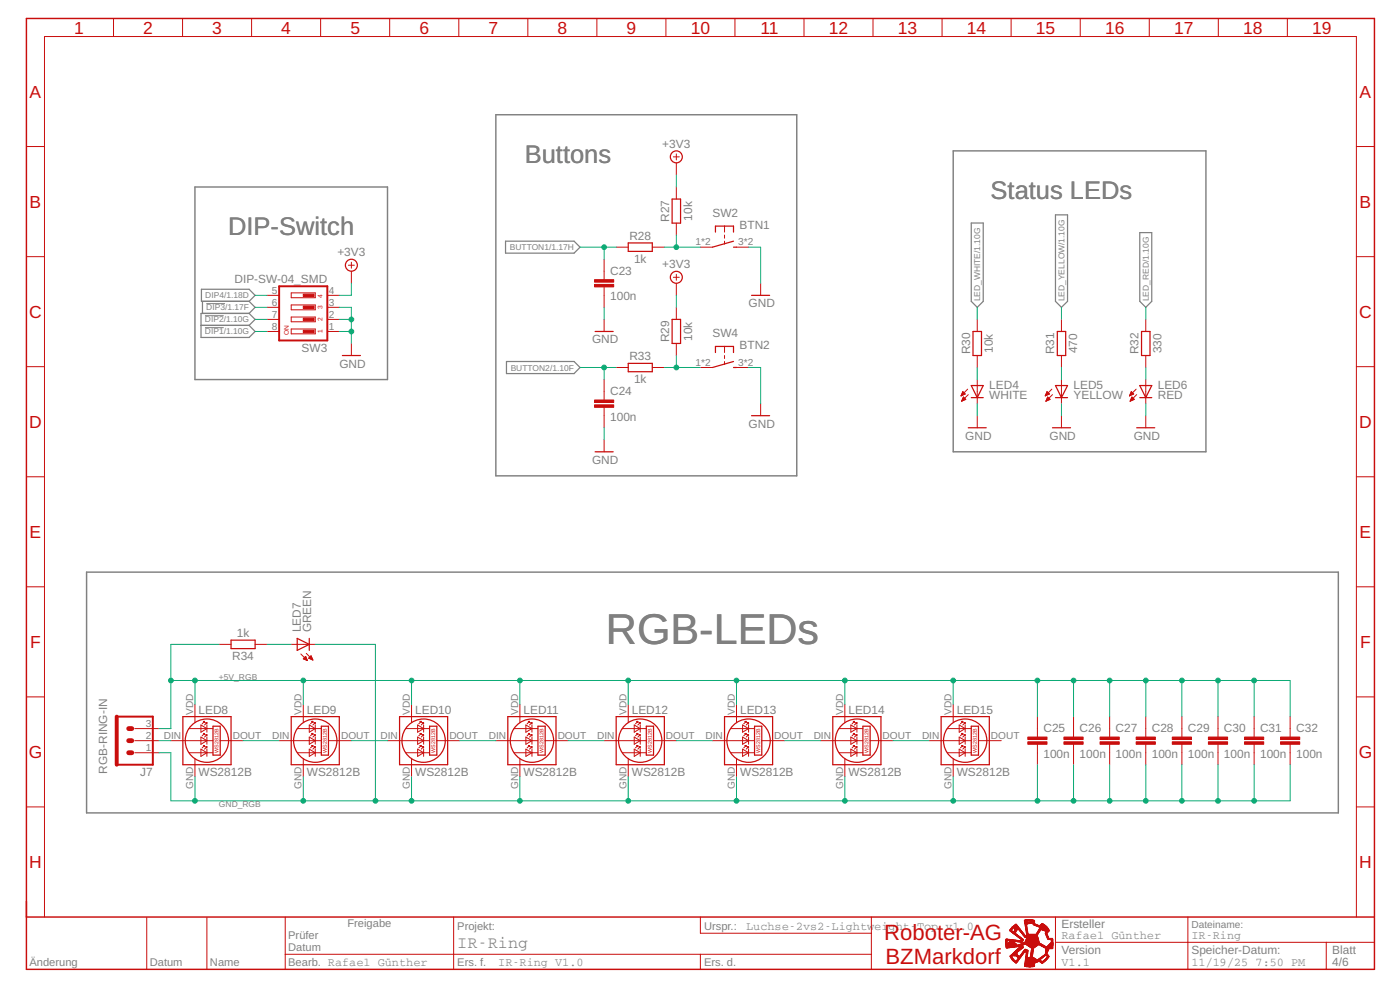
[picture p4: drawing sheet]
<svg xmlns="http://www.w3.org/2000/svg" width="287mm" height="203mm" viewBox="0 0 287 203" stroke-linecap="round" stroke-linejoin="round" font-family="sans-serif">
<defs><g id="words">
<text font-size="8.8" fill="#808080" x="124.3" y="132.2">RGB-LEDs</text>
<g font-size="5.2" fill="#808080">
<text x="107.6" y="33.4">Buttons</text>
<text x="203.2" y="40.8">Status LEDs</text>
<text x="46.8" y="48.2">DIP-Switch</text>
</g>
<g font-size="4.5" fill="#c90d0c">
<text x="181.4" y="192.9">Roboter-AG</text>
<text x="181.6" y="197.7">BZMarkdorf</text>
</g>
<g font-size="3.6" fill="#c90d0c">
<text x="15.2" y="6.9">1</text>
<text x="29.4" y="6.9">2</text>
<text x="43.5" y="6.9">3</text>
<text x="57.7" y="6.9">4</text>
<text x="71.9" y="6.9">5</text>
<text x="86" y="6.9">6</text>
<text x="100.2" y="6.9">7</text>
<text x="114.3" y="6.9">8</text>
<text x="128.5" y="6.9">9</text>
<text x="141.7" y="6.9">10</text>
<text x="156" y="6.9">11</text>
<text x="170" y="6.9">12</text>
<text x="184.2" y="6.9">13</text>
<text x="198.3" y="6.9">14</text>
<text x="212.5" y="6.9">15</text>
<text x="226.7" y="6.9">16</text>
<text x="240.8" y="6.9">17</text>
<text x="255" y="6.9">18</text>
<text x="269.1" y="6.9">19</text>
<text x="6.1" y="20.1">A</text>
<text x="278.9" y="20.1">A</text>
<text x="6.1" y="42.6">B</text>
<text x="278.9" y="42.6">B</text>
<text x="6" y="65.2">C</text>
<text x="278.8" y="65.2">C</text>
<text x="6" y="87.8">D</text>
<text x="278.8" y="87.8">D</text>
<text x="6.1" y="110.3">E</text>
<text x="278.9" y="110.3">E</text>
<text x="6.2" y="132.9">F</text>
<text x="279" y="132.9">F</text>
<text x="5.9" y="155.5">G</text>
<text x="278.7" y="155.5">G</text>
<text x="6" y="178.1">H</text>
<text x="278.8" y="178.1">H</text>
</g>
<text font-size="3.5" fill="#808080" x="93.8" y="194.4">IR-Ring</text>
<g font-size="2.4" fill="#808080">
<text x="135.9" y="30.3">+3V3</text>
<text x="137.2" y="45.5" transform="rotate(-90 137.2 45.5)">R27</text>
<text x="141.9" y="45.2" transform="rotate(-90 141.9 45.2)">10k</text>
<text x="146.1" y="44.5">SW2</text>
<text x="151.7" y="47">BTN1</text>
<text x="69.2" y="52.5">+3V3</text>
<text x="129.1" y="49.2">R28</text>
<text x="130.1" y="53.9">1k</text>
<text x="48.1" y="58">DIP-SW-04_SMD</text>
<text x="125.2" y="56.4">C23</text>
<text x="135.9" y="55">+3V3</text>
<text x="125.2" y="61.6">100n</text>
<text x="153.5" y="63">GND</text>
<text x="121.4" y="70.4">GND</text>
<text x="137.2" y="70.2" transform="rotate(-90 137.2 70.2)">R29</text>
<text x="141.9" y="69.9" transform="rotate(-90 141.9 69.9)">10k</text>
<text x="146.1" y="69.2">SW4</text>
<text x="151.7" y="71.7">BTN2</text>
<text x="61.9" y="72.2">SW3</text>
<text x="69.6" y="75.4">GND</text>
<text x="129.1" y="73.9">R33</text>
<text x="199" y="72.7" transform="rotate(-90 199 72.7)">R30</text>
<text x="203.7" y="72.4" transform="rotate(-90 203.7 72.4)">10k</text>
<text x="216.2" y="72.7" transform="rotate(-90 216.2 72.7)">R31</text>
<text x="220.9" y="72.5" transform="rotate(-90 220.9 72.5)">470</text>
<text x="233.5" y="72.7" transform="rotate(-90 233.5 72.7)">R32</text>
<text x="238.2" y="72.5" transform="rotate(-90 238.2 72.5)">330</text>
<text x="125.2" y="81.1">C24</text>
<text x="130.1" y="78.6">1k</text>
<text x="202.9" y="81.9">WHITE</text>
<text x="202.9" y="79.8">LED4</text>
<text x="220.2" y="79.8">LED5</text>
<text x="220.2" y="81.9">YELLOW</text>
<text x="237.5" y="79.8">LED6</text>
<text x="237.5" y="81.9">RED</text>
<text x="125.2" y="86.3">100n</text>
<text x="153.5" y="87.7">GND</text>
<text x="121.4" y="95.1">GND</text>
<text x="198" y="90.2">GND</text>
<text x="215.3" y="90.2">GND</text>
<text x="232.5" y="90.2">GND</text>
<text x="48.6" y="130.7">1k</text>
<text x="61.7" y="129.7" transform="rotate(-90 61.7 129.7)">LED7</text>
<text x="63.8" y="129.7" transform="rotate(-90 63.8 129.7)">GREEN</text>
<text x="47.6" y="135.4">R34</text>
<text x="40.7" y="146.5">LED8</text>
<text x="62.9" y="146.5">LED9</text>
<text x="85.2" y="146.5">LED10</text>
<text x="107.4" y="146.5">LED11</text>
<text x="129.6" y="146.5">LED12</text>
<text x="151.8" y="146.5">LED13</text>
<text x="174" y="146.5">LED14</text>
<text x="196.3" y="146.5">LED15</text>
<text x="214" y="150.2">C25</text>
<text x="214" y="155.4">100n</text>
<text x="221.4" y="155.4">100n</text>
<text x="221.4" y="150.2">C26</text>
<text x="228.8" y="150.2">C27</text>
<text x="228.8" y="155.4">100n</text>
<text x="236.2" y="150.2">C28</text>
<text x="236.2" y="155.4">100n</text>
<text x="243.7" y="150.2">C29</text>
<text x="243.7" y="155.4">100n</text>
<text x="251.1" y="150.2">C30</text>
<text x="251.1" y="155.4">100n</text>
<text x="258.5" y="155.4">100n</text>
<text x="258.5" y="150.2">C31</text>
<text x="265.9" y="155.4">100n</text>
<text x="265.9" y="150.2">C32</text>
<text x="22" y="158.7" transform="rotate(-90 22 158.7)">RGB-RING-IN</text>
<text x="28.8" y="159.2">J7</text>
<text x="40.7" y="159.1">WS2812B</text>
<text x="62.9" y="159.1">WS2812B</text>
<text x="85.2" y="159.1">WS2812B</text>
<text x="107.4" y="159.1">WS2812B</text>
<text x="129.6" y="159.1">WS2812B</text>
<text x="151.8" y="159.1">WS2812B</text>
<text x="174" y="159.1">WS2812B</text>
<text x="196.3" y="159.1">WS2812B</text>
<text x="153" y="190.8">Luchse-2vs2-Lightweight-Top v1.0</text>
<text x="217.7" y="190.3">Ersteller</text>
<text x="217.7" y="195.7">Version</text>
<text x="217.7" y="192.6">Rafael Günther</text>
<text x="244.4" y="192.6">IR-Ring</text>
<text x="244.4" y="195.7">Speicher-Datum:</text>
<text x="273.3" y="195.7">Blatt</text>
<text x="102.2" y="198.2">IR-Ring V1.0</text>
<text x="217.7" y="198.2">V1.1</text>
<text x="244.4" y="198.2">11/19/25 7:50 PM</text>
<text x="273.3" y="198.2">4/6</text>
</g>
<g font-size="2.3" fill="#808080">
<text x="71.3" y="190.2">Freigabe</text>
<text x="93.8" y="190.8">Projekt:</text>
<text x="144.4" y="190.8">Urspr.:</text>
<text x="59.1" y="195.1">Datum</text>
<text x="59.1" y="192.6">Prüfer</text>
<text x="6" y="198.2">Änderung</text>
<text x="30.7" y="198.2">Datum</text>
<text x="43.1" y="198.2">Name</text>
<text x="59.1" y="198.1">Bearb. Rafael Günther</text>
<text x="93.8" y="198.2">Ers. f.</text>
<text x="144.4" y="198.2">Ers. d.</text>
</g>
<g font-size="2.1" fill="#808080">
<text x="142.7" y="50.4">1*2</text>
<text x="151.4" y="50.4">3*2</text>
<text x="55.8" y="60.2">5</text>
<text x="55.8" y="62.7">6</text>
<text x="55.8" y="65.2">7</text>
<text x="67.5" y="65.2">2</text>
<text x="67.5" y="62.7">3</text>
<text x="67.5" y="60.2">4</text>
<text x="55.8" y="67.6">8</text>
<text x="67.5" y="67.6">1</text>
<text x="142.7" y="75">1*2</text>
<text x="151.4" y="75">3*2</text>
<text x="29.9" y="149.1">3</text>
<text x="39.6" y="146.6" transform="rotate(-90 39.6 146.6)">VDD</text>
<text x="61.9" y="146.6" transform="rotate(-90 61.9 146.6)">VDD</text>
<text x="84.1" y="146.6" transform="rotate(-90 84.1 146.6)">VDD</text>
<text x="106.3" y="146.6" transform="rotate(-90 106.3 146.6)">VDD</text>
<text x="128.5" y="146.6" transform="rotate(-90 128.5 146.6)">VDD</text>
<text x="150.7" y="146.6" transform="rotate(-90 150.7 146.6)">VDD</text>
<text x="172.9" y="146.6" transform="rotate(-90 172.9 146.6)">VDD</text>
<text x="195.2" y="146.6" transform="rotate(-90 195.2 146.6)">VDD</text>
<text x="29.9" y="154">1</text>
<text x="29.9" y="151.6">2</text>
<text x="33.6" y="151.6">DIN</text>
<text x="47.7" y="151.6">DOUT</text>
<text x="55.8" y="151.6">DIN</text>
<text x="70" y="151.6">DOUT</text>
<text x="78" y="151.6">DIN</text>
<text x="92.2" y="151.6">DOUT</text>
<text x="100.2" y="151.6">DIN</text>
<text x="114.4" y="151.6">DOUT</text>
<text x="122.5" y="151.6">DIN</text>
<text x="136.6" y="151.6">DOUT</text>
<text x="144.7" y="151.6">DIN</text>
<text x="158.8" y="151.6">DOUT</text>
<text x="166.9" y="151.6">DIN</text>
<text x="181" y="151.6">DOUT</text>
<text x="189.1" y="151.6">DIN</text>
<text x="203.3" y="151.6">DOUT</text>
<text x="39.6" y="161.8" transform="rotate(-90 39.6 161.8)">GND</text>
<text x="61.9" y="161.8" transform="rotate(-90 61.9 161.8)">GND</text>
<text x="84.1" y="161.8" transform="rotate(-90 84.1 161.8)">GND</text>
<text x="106.3" y="161.8" transform="rotate(-90 106.3 161.8)">GND</text>
<text x="128.5" y="161.8" transform="rotate(-90 128.5 161.8)">GND</text>
<text x="150.7" y="161.8" transform="rotate(-90 150.7 161.8)">GND</text>
<text x="172.9" y="161.8" transform="rotate(-90 172.9 161.8)">GND</text>
<text x="195.2" y="161.8" transform="rotate(-90 195.2 161.8)">GND</text>
<text x="244.4" y="190.3">Dateiname:</text>
</g>
<g font-size="1.7" fill="#808080">
<text x="104.6" y="51.3">BUTTON1/1.17H</text>
<text x="42.1" y="61.2">DIP4/1.18D</text>
<text x="42.3" y="63.7">DIP3/1.17F</text>
<text x="201.1" y="61.8" transform="rotate(-90 201.1 61.8)">LED_WHITE/1.10G</text>
<text x="218.3" y="61.8" transform="rotate(-90 218.3 61.8)">LED_YELLOW/1.10G</text>
<text x="235.6" y="61.8" transform="rotate(-90 235.6 61.8)">LED_RED/1.10G</text>
<text x="42" y="66.1">DIP2/1.10G</text>
<text x="42" y="68.6">DIP1/1.10G</text>
<text x="104.7" y="76">BUTTON2/1.10F</text>
<text x="44.9" y="139.6">+5V_RGB</text>
<text x="44.9" y="165.5">GND_RGB</text>
</g>
<g font-size="1.4" fill="#c90d0c">
<text x="66.1" y="65.9" transform="rotate(-90 66.1 65.9)">2</text>
<text x="66.1" y="63.4" transform="rotate(-90 66.1 63.4)">3</text>
<text x="66.1" y="61.1" transform="rotate(-90 66.1 61.1)">4</text>
<text x="59.2" y="68.7" transform="rotate(-90 59.2 68.7)">ON</text>
<text x="66.1" y="68.2" transform="rotate(-90 66.1 68.2)">1</text>
</g>
<g font-size="1.1" fill="#c90d0c">
<text x="44.8" y="154.4" transform="rotate(-90 44.8 154.4)">WS2812B</text>
<text x="67" y="154.4" transform="rotate(-90 67 154.4)">WS2812B</text>
<text x="89.2" y="154.4" transform="rotate(-90 89.2 154.4)">WS2812B</text>
<text x="111.5" y="154.4" transform="rotate(-90 111.5 154.4)">WS2812B</text>
<text x="133.7" y="154.4" transform="rotate(-90 133.7 154.4)">WS2812B</text>
<text x="155.9" y="154.4" transform="rotate(-90 155.9 154.4)">WS2812B</text>
<text x="178.1" y="154.4" transform="rotate(-90 178.1 154.4)">WS2812B</text>
<text x="200.3" y="154.4" transform="rotate(-90 200.3 154.4)">WS2812B</text>
</g>
</g></defs>
<path d="M40 38.4h39.5v39.5h-39.5zM101.7 23.5h61.7v74.1h-61.7zM195.5 30.9h51.9v61.8h-51.9zM17.8 117.3h256.7v49.4h-256.7z" fill="none" stroke="#808080" stroke-width=".3"/>
<path d="M41.3 59.3h9.8l1.2 1.3-1.2 1.2h-9.8zM103.7 49.5h14.1l1.2 1.2-1.2 1.2h-14.1zM199.2 45.7h2.5v16.1l-1.3 1.2-1.2-1.2zM216.5 44.1h2.5v17.7l-1.3 1.2-1.2-1.2zM233.8 47.7h2.4v14.1l-1.2 1.2-1.2-1.2zM41.2 66.7h9.9M41.5 61.8v2.5M51.1 61.8l1.2 1.2-1.2 1.3M51.1 64.3h-9.9v4.9h9.9l1.2-1.2-1.2-1.3M51.1 64.3l1.2 1.2-1.2 1.2M103.9 74.1h13.9l1.2 1.3-1.2 1.2h-13.9z" fill="none" stroke="#808080" stroke-width=".25"/>
<path d="M42 64.7h3.9M42 67.2h3.9M42.3 62.3h3.9" fill="none" stroke="#808080" stroke-width=".21"/>
<g fill="none" stroke="#c90d0c" stroke-width=".21">
<path d="M23.3 3.8v3.7M37.4 3.8v3.7M51.6 3.8v3.7M65.8 3.8v3.7M79.9 3.8v3.7M94.1 3.8v3.7M108.3 3.8v3.7M122.4 3.8v3.7M136.6 3.8v3.7M150.7 3.8v3.7M164.9 3.8v3.7M179.1 3.8v3.7"/>
<path d="M193.2 3.8v3.7M207.4 3.8v3.7M221.6 3.8v3.7M235.7 3.8v3.7M249.9 3.8v3.7M264.1 3.8v3.7M5.4 30.1h3.7M138.1 32.2h1.2M138.7 31.6v1.2M138.7 33.4v2.5M138.7 38.4v2.4M278.2 30.1h3.7"/>
<path d="M5.4 52.6h3.7M71.5 54.4h1.2M72.1 53.8v1.2M72.1 55.6v2.5M123.9 53.2v4.2M123.9 58.8v4.2M126.4 50.7h2.5M133.8 50.7h2.5M138.1 56.9h1.2M138.7 45.8v2.4M138.7 56.3v1.2M138.7 58.1v2.5"/>
<path d="M143.7 50.7h2.4M148.6 46.4v1.2M148.6 48.2v.7M148.6 49.5v.6M151.1 50.7h2.4M156 58.1v2.5M278.2 52.6h3.7M5.4 75.2h3.7M54.8 60.6h2.5M54.8 63h2.5M54.8 65.5h2.5M54.8 68h2.5"/>
<path d="M59.7 60.1h5v1h-5zM59.7 62.5h5v1h-5zM59.7 65h5v1h-5zM59.7 67.5h5v1h-5zM67.1 60.6h2.5M67.1 63h2.5M67.1 65.5h2.5M67.1 68h2.5M72.1 70.4v2.5M123.9 65.5v2.5M123.9 77.9v4.1M126.4 75.4h2.5"/>
<path d="M133.8 75.4h2.5M138.7 63v2.5M138.7 70.4v2.5M143.7 75.4h2.4M148.6 71.1v1.2M148.6 72.9v.6M148.6 74.1v.7M151.1 75.4h2.4M198.5 79.8l-1.4 1.4M200.4 65.5v2.5M200.4 72.9v2.5M200.4 77.9v4.9"/>
<path d="M215.8 79.8l-1.4 1.4M217.7 65.5v2.5M217.7 72.9v2.5M217.7 77.9v4.9M233 79.8l-1.3 1.4M235 65.5v2.5M235 72.9v2.5M235 77.9v4.9M278.2 75.2h3.7M5.4 97.8h3.7M123.9 83.5v4.2M123.9 90.2v2.5"/>
<path d="M156 82.8v2.5M197.1 81.2h.1M197.2 81h.2M197.2 80.9h.5M197.3 80.8h.7M197.3 82.2h.1M197.3 80.7h.6M197.3 82.1h.4M197.4 80.6h.3M197.4 82h.6M197.4 80.5h.2M197.4 81.9h.6"/>
<path d="M197.5 80.3h.1M197.5 81.7h.4M197.5 81.6h.3M197.6 81.5h.1M197.6 81.4l.5 .5-.9 .4zM198 80.8l-.5-.5-.4 .9M198 80.8l-.9 .4M198.6 80.9l-1.4 1.4M200.4 85.3v2.4M214.4 81.2h.1M214.5 81h.2M214.5 80.9h.5"/>
<path d="M214.5 80.8h.8M214.6 82.2h.1M214.6 80.7h.5M214.6 82.1h.4M214.7 80.6h.3M214.7 82h.6M214.7 80.5h.2M214.7 81.9h.6M214.8 80.3h.1M214.8 81.7h.4M214.8 81.6h.3M214.9 81.5h.1"/>
<path d="M214.9 81.4l.5 .5-.9 .4zM215.3 80.8l-.5-.5-.4 .9M215.3 80.8l-.9 .4M215.9 80.9l-1.4 1.4M217.7 85.3v2.4M231.7 81.2h.1M231.7 81h.3M231.8 80.9h.5M231.8 80.8h.7M231.8 82.2h.2M231.9 80.7h.5M231.9 82.1h.4"/>
<path d="M231.9 80.6h.4M231.9 82h.6M232 80.5h.2M232 81.9h.6M232 80.3h.1M232 81.7h.5M232.1 81.6h.3M232.1 81.5h.2M232.2 81.4l.5 .5-.9 .4zM232.5 80.8l-.4-.5-.4 .9M232.5 80.8l-.8 .4M233.2 80.9l-1.4 1.4"/>
<path d="M235 85.3v2.4M278.2 97.8h3.7M5.4 120.4h3.7M44.9 132.2h2.5M52.3 132.2h2.5M59.7 132.2h5M61.7 134.1l1.4 1.4M62.2 135.1l.5-.5 .4 .9zM62.3 135h.6M62.3 135.2h.6M62.4 134.9h.4M62.5 134.8h.3"/>
<path d="M62.5 135.3h.5M62.6 134.7h.1M62.8 134l1.4 1.4M62.8 135.4h.2M63.3 135l.5-.5 .4 .9zM63.4 134.9h.6M63.4 135h.6M63.5 134.8h.4M63.6 134.7h.3M63.7 135.2h.4M63.7 134.6h.1M63.9 135.3h.2"/>
<path d="M278.2 120.4h3.7M5.4 142.9h3.7M27.6 151.9h5M27.6 149.4h5M27.6 154.4h5M35.1 151.9h8.6M38.8 149.4h4.9M38.8 154.4h4.9M40 144.5v3.7M40 155.6v3.7M41.2 148.7l1.2 .7-1.2 .8zM41.2 151.2l1.2 .7-1.2 .8z"/>
<path d="M41.2 153.6l1.2 .8-1.2 .7zM41.7 150.4h.3v.3zM41.7 148h.3v.2zM41.7 152.9h.3v.2zM42 150.4l-.5 .5M42 148l-.5 .5M42 152.9l-.5 .5M42.2 148.2h.2v.3zM42.2 150.7h.2v.2zM42.2 153.1h.2v.3zM42.4 148.7v1.5M42.4 151.2v1.5"/>
<path d="M42.4 153.6v1.5M42.4 150.7l-.4 .5M42.4 148.2l-.4 .5M42.4 153.1l-.4 .5M45.2 151.9h4.6M57.3 151.9h8.6M61 149.4h4.9M61 154.4h4.9M62.2 144.5v3.7M62.2 155.6v3.7M63.4 148.7l1.3 .7-1.3 .8zM63.4 151.2l1.3 .7-1.3 .8z"/>
<path d="M63.4 153.6l1.3 .8-1.3 .7zM63.9 150.4h.3v.3zM63.9 148h.3v.2zM63.9 152.9h.3v.2zM64.2 150.4l-.5 .5M64.2 148l-.5 .5M64.2 152.9l-.5 .5M64.4 150.7h.3v.2zM64.4 148.2h.3v.3zM64.4 153.1h.3v.3zM64.7 148.7v1.5M64.7 151.2v1.5"/>
<path d="M64.7 153.6v1.5M64.7 150.7l-.5 .5M64.7 148.2l-.5 .5M64.7 153.1l-.5 .5M67.4 151.9h4.7M79.5 151.9h8.6M83.2 149.4h4.9M83.2 154.4h4.9M84.4 144.5v3.7M84.4 155.6v3.7M85.7 148.7l1.2 .7-1.2 .8zM85.7 151.2l1.2 .7-1.2 .8z"/>
<path d="M85.7 153.6l1.2 .8-1.2 .7zM86.1 150.4h.3v.3zM86.1 148h.3v.2zM86.1 152.9h.3v.2zM86.4 150.4l-.5 .5M86.4 148l-.5 .5M86.4 152.9l-.5 .5M86.6 150.7h.3v.2zM86.6 148.2h.3v.3zM86.6 153.1h.3v.3zM86.9 148.7v1.5M86.9 151.2v1.5"/>
<path d="M86.9 153.6v1.5M86.9 150.7l-.5 .5M86.9 148.2l-.5 .5M86.9 153.1l-.5 .5M89.6 151.9h4.7M101.7 151.9h8.6M105.4 149.4h4.9M105.4 154.4h4.9M106.6 144.5v3.7M106.6 155.6v3.7M107.9 148.7l1.2 .7-1.2 .8zM107.9 151.2l1.2 .7-1.2 .8z"/>
<path d="M107.9 153.6l1.2 .8-1.2 .7zM108.4 150.4h.2v.3zM108.4 148h.2v.2zM108.4 152.9h.2v.2zM108.6 150.4l-.5 .5M108.6 148l-.5 .5M108.6 152.9l-.5 .5M108.9 150.7h.2v.2zM108.9 148.2h.2v.3zM108.9 153.1h.2v.3zM109.1 148.7v1.5M109.1 151.2v1.5"/>
<path d="M109.1 153.6v1.5M109.1 150.7l-.5 .5M109.1 148.2l-.5 .5M109.1 153.1l-.5 .5M111.8 151.9h4.7M123.9 151.9h8.7M127.6 149.4h5M127.6 154.4h5M128.9 144.5v3.7M128.9 155.6v3.7M130.1 148.7l1.2 .7-1.2 .8zM130.1 151.2l1.2 .7-1.2 .8z"/>
<path d="M130.1 153.6l1.2 .8-1.2 .7zM130.6 150.4h.2v.3zM130.6 148h.2v.2zM130.6 152.9h.2v.2zM130.8 150.4l-.5 .5M130.8 148l-.5 .5M130.8 152.9l-.5 .5M131.1 150.7h.2v.2zM131.1 148.2h.2v.3zM131.1 153.1h.2v.3zM131.3 148.7v1.5M131.3 151.2v1.5"/>
<path d="M131.3 153.6v1.5M131.3 150.7l-.5 .5M131.3 148.2l-.5 .5M131.3 153.1l-.5 .5M134 151.9h4.7M146.1 151.9h8.7M149.8 149.4h5M149.8 154.4h5M151.1 144.5v3.7M151.1 155.6v3.7M152.3 148.7l1.2 .7-1.2 .8zM152.3 151.2l1.2 .7-1.2 .8z"/>
<path d="M152.3 153.6l1.2 .8-1.2 .7zM152.8 150.4h.3v.3zM152.8 148h.3v.2zM152.8 152.9h.3v.2zM153.1 150.4l-.6 .5M153.1 148l-.6 .5M153.1 152.9l-.6 .5M153.3 148.2h.2v.3zM153.3 150.7h.2v.2zM153.3 153.1h.2v.3zM153.5 148.7v1.5M153.5 151.2v1.5"/>
<path d="M153.5 153.6v1.5M153.5 150.7l-.4 .5M153.5 148.2l-.4 .5M153.5 153.1l-.4 .5M156.3 151.9h4.7M168.4 151.9h8.6M172.1 149.4h4.9M172.1 154.4h4.9M173.3 144.5v3.7M173.3 155.6v3.7M174.5 148.7l1.3 .7-1.3 .8zM174.5 151.2l1.3 .7-1.3 .8z"/>
<path d="M174.5 153.6l1.3 .8-1.3 .7zM175 150.4h.3v.3zM175 148h.3v.2zM175 152.9h.3v.2zM175.3 150.4l-.5 .5M175.3 148l-.5 .5M175.3 152.9l-.5 .5M175.5 150.7h.3v.2zM175.5 148.2h.3v.3zM175.5 153.1h.3v.3zM175.8 148.7v1.5M175.8 151.2v1.5"/>
<path d="M175.8 153.6v1.5M175.8 150.7l-.5 .5M175.8 148.2l-.5 .5M175.8 153.1l-.5 .5M178.5 151.9h4.7M190.6 151.9h8.6M194.3 149.4h4.9M194.3 154.4h4.9M195.5 144.5v3.7M195.5 155.6v3.7M196.7 148.7l1.3 .7-1.3 .8zM196.7 151.2l1.3 .7-1.3 .8z"/>
<path d="M196.7 153.6l1.3 .8-1.3 .7zM197.2 150.4h.3v.3zM197.2 148h.3v.2zM197.2 152.9h.3v.2zM197.5 150.4l-.5 .5M197.5 148l-.5 .5M197.5 152.9l-.5 .5M197.7 150.7h.3v.2zM197.7 148.2h.3v.3zM197.7 153.1h.3v.3zM198 148.7v1.5M198 151.2v1.5"/>
<path d="M198 153.6v1.5M198 150.7l-.5 .5M198 148.2l-.5 .5M198 153.1l-.5 .5M200.7 151.9h4.7M212.8 147v4.2M212.8 152.7v4.1M220.2 147v4.2M220.2 152.7v4.1M227.6 147v4.2M227.6 152.7v4.1M235 147v4.2"/>
<path d="M235 152.7v4.1M242.4 147v4.2M242.4 152.7v4.1M249.8 147v4.2M249.8 152.7v4.1M257.2 147v4.2M257.2 152.7v4.1M264.6 147v4.2M264.6 152.7v4.1M278.2 142.9h3.7M5.4 165.5h3.7M278.2 165.5h3.7"/>
<path d="M9.1 188.1v-180.6h269.1v180.6M30.1 188.2v10.6M42.4 188.2v10.6M58.5 188.1v10.7M58.5 195.7h120.2M93 188.1v10.7M143.7 188.1v3.3h35M143.7 195.7v3.1M178.7 188.1v10.7M216.5 193.3h65.3M216.5 188.1v10.7M243.7 188.1v10.7"/>
<path d="M272 193.3v5.5"/>
</g>
<path d="M5.4 188.1h276.5v-184.3h-276.5v195h276.5v-10.6" fill="none" stroke="#c90d0c" stroke-width=".3"/>
<g fill="#c90d0c" stroke="#c90d0c" stroke-width=".21">
<path d="M211 198.3h.5z"/>
<path d="M210.5 198.2l1.4 .1z"/>
<path d="M210.2 198.2h2z"/>
<path d="M210.2 198.1l2 .1z"/>
<path d="M210.2 198.1h2z"/>
<path d="M210.2 198h.3z"/>
<path d="M210.6 198h1.6z"/>
<path d="M210.2 197.9l.3 .1z"/>
<path d="M210.5 197.9l1.7 .1z"/>
<path d="M210.2 197.8l.3 .1z"/>
<path d="M210.5 197.8l1.7 .1z"/>
<path d="M210.2 197.8h2z"/>
<path d="M210.2 197.7h2z"/>
<path d="M210.2 197.6l2 .1z"/>
<path d="M210.2 197.6h2z"/>
<path d="M210.3 197.5h2z"/>
<path d="M213.7 197.5h.2z"/>
<path d="M208.3 197.5h.2z"/>
<path d="M213.6 197.5h.4z"/>
<path d="M208.3 197.4l.3 .1z"/>
<path d="M210.2 197.4l2.3 .1z"/>
<path d="M213.5 197.4l.5 .1z"/>
<path d="M208.2 197.4h.4z"/>
<path d="M210.3 197.4h2.3z"/>
<path d="M213.5 197.4h.6z"/>
<path d="M208.1 197.3l.5 .1z"/>
<path d="M210.3 197.3l2.4 .1z"/>
<path d="M213.4 197.3l.7 .1z"/>
<path d="M208.1 197.3h.6z"/>
<path d="M210.2 197.3h2.6z"/>
<path d="M213.3 197.3h.9z"/>
<path d="M208 197.2l.7 .1z"/>
<path d="M210.3 197.2l2.6 .1z"/>
<path d="M213.3 197.2l.4 .1z"/>
<path d="M213.8 197.2l.4 .1z"/>
<path d="M207.9 197.2h.9z"/>
<path d="M210.3 197.2h2.8z"/>
<path d="M213.2 197.2h.5z"/>
<path d="M213.9 197.2h.4z"/>
<path d="M207.9 197.1l.4 .1z"/>
<path d="M208.4 197.1l.3 .1z"/>
<path d="M210.3 197.1l3.3 .1z"/>
<path d="M213.9 197.1l.4 .1z"/>
<path d="M207.8 197.1h.5z"/>
<path d="M208.5 197.1h.3z"/>
<path d="M210.3 197.1h3.3z"/>
<path d="M214 197.1h.4z"/>
<path d="M207.8 197l.4 .1z"/>
<path d="M208.5 197l.4 .1z"/>
<path d="M210.3 197l3.2 .1z"/>
<path d="M214.1 197l.4 .1z"/>
<path d="M207.7 197h.5z"/>
<path d="M208.5 197h.4z"/>
<path d="M210.3 197h3.1z"/>
<path d="M214.1 197h.4z"/>
<path d="M207.6 196.9l.5 .1z"/>
<path d="M208.6 196.9l.3 .1z"/>
<path d="M210.3 196.9l3.1 .1z"/>
<path d="M214.2 196.9l.4 .1z"/>
<path d="M207.6 196.9h.4z"/>
<path d="M208.6 196.9h.4z"/>
<path d="M210.3 196.9h3z"/>
<path d="M214.2 196.9h.4z"/>
<path d="M207.6 196.8l.4 .1z"/>
<path d="M208.7 196.8l.3 .1z"/>
<path d="M210.3 196.8l2.4 .1z"/>
<path d="M212.9 196.8l.4 .1z"/>
<path d="M214.3 196.8l.4 .1z"/>
<path d="M207.6 196.8h.3z"/>
<path d="M208.7 196.8h.3z"/>
<path d="M210.4 196.8h2.2z"/>
<path d="M212.9 196.8h.5z"/>
<path d="M214.4 196.8h.3z"/>
<path d="M207.5 196.7l.4 .1z"/>
<path d="M208.7 196.7l.3 .1z"/>
<path d="M210.4 196.7l2.2 .1z"/>
<path d="M212.9 196.7l.5 .1z"/>
<path d="M214.4 196.7l.4 .1z"/>
<path d="M207.5 196.7h.3z"/>
<path d="M208.7 196.7h.4z"/>
<path d="M210.4 196.7h2.1z"/>
<path d="M213 196.7h.5z"/>
<path d="M214.4 196.7h.4z"/>
<path d="M207.5 196.6l.3 .1z"/>
<path d="M208.8 196.6l.3 .1z"/>
<path d="M210.4 196.6l2 .1z"/>
<path d="M213.1 196.6l.5 .1z"/>
<path d="M214.5 196.6l.3 .1z"/>
<path d="M207.4 196.6h.4z"/>
<path d="M208.8 196.6h.3z"/>
<path d="M210.4 196.6h1.9z"/>
<path d="M213.2 196.6h.4z"/>
<path d="M214.5 196.6h.4z"/>
<path d="M207.4 196.5l.3 .1z"/>
<path d="M208.9 196.5l.3 .1z"/>
<path d="M210.4 196.5l1.9 .1z"/>
<path d="M213.2 196.5l.5 .1z"/>
<path d="M214.6 196.5l.3 .1z"/>
<path d="M207.4 196.5h.3z"/>
<path d="M208.9 196.5h.3z"/>
<path d="M210.4 196.5h.3z"/>
<path d="M210.8 196.5h1.4z"/>
<path d="M213.3 196.5h.5z"/>
<path d="M214.6 196.5h.4z"/>
<path d="M207.3 196.4l.4 .1z"/>
<path d="M208.9 196.4l.4 .1z"/>
<path d="M210.4 196.4l.3 .1z"/>
<path d="M210.9 196.4l1.1 .1z"/>
<path d="M213.4 196.4l.4 .1z"/>
<path d="M214.6 196.4l.4 .1z"/>
<path d="M207.3 196.4h.4z"/>
<path d="M208.8 196.4h.5z"/>
<path d="M210.4 196.4h.3z"/>
<path d="M211.1 196.4h.9z"/>
<path d="M213.4 196.4h.4z"/>
<path d="M214.7 196.4h.3z"/>
<path d="M207.3 196.3l.3 .1z"/>
<path d="M208.7 196.3l.6 .1z"/>
<path d="M210.4 196.3l.3 .1z"/>
<path d="M211.2 196.3l.7 .1z"/>
<path d="M213.5 196.3l.4 .1z"/>
<path d="M214.7 196.3l.4 .1z"/>
<path d="M207.2 196.3h.4z"/>
<path d="M208.7 196.3h.7z"/>
<path d="M210.4 196.3h.3z"/>
<path d="M211.4 196.3h.4z"/>
<path d="M213.6 196.3h.4z"/>
<path d="M214.7 196.3h.4z"/>
<path d="M211.3 196.3h.5z"/>
<path d="M213.7 196.3h.3z"/>
<path d="M214.8 196.3h.3z"/>
<path d="M207.2 196.2h.3z"/>
<path d="M208.6 196.2h.8z"/>
<path d="M210.4 196.2h.3z"/>
<path d="M211.3 196.2h.5z"/>
<path d="M213.7 196.2h.4z"/>
<path d="M214.8 196.2h.4z"/>
<path d="M208.5 196.2h.6z"/>
<path d="M209.1 196.2h.4z"/>
<path d="M211.4 196.2h.4z"/>
<path d="M213.8 196.2h.3z"/>
<path d="M207.2 196.1l.4 .1z"/>
<path d="M208.4 196.1l.6 .1z"/>
<path d="M209.1 196.1l.4 .1z"/>
<path d="M210.4 196.1l.3 .1z"/>
<path d="M211.4 196.1l.4 .1z"/>
<path d="M213.9 196.1l.3 .1z"/>
<path d="M214.8 196.1l.4 .1z"/>
<path d="M207.2 196l.4 .1z"/>
<path d="M208.4 196l.6 .1z"/>
<path d="M209.2 196l.3 .1z"/>
<path d="M210.5 196l.3 .1z"/>
<path d="M211.4 196l.4 .1z"/>
<path d="M213.9 196l.4 .1z"/>
<path d="M214.7 196l.4 .1z"/>
<path d="M207.3 196h.4z"/>
<path d="M207.9 196h1z"/>
<path d="M209.2 196h.4z"/>
<path d="M210.5 196h.3z"/>
<path d="M211.4 196h.4z"/>
<path d="M214 196h.3z"/>
<path d="M214.7 196h.4z"/>
<path d="M207.3 196h1.6z"/>
<path d="M209.3 196h.3z"/>
<path d="M214.1 196h.3z"/>
<path d="M214.6 196h.4z"/>
<path d="M207.3 195.9l1.5 .1z"/>
<path d="M209.3 195.9l.4 .1z"/>
<path d="M210.5 195.9l.3 .1z"/>
<path d="M211.4 195.9l.4 .1z"/>
<path d="M214.1 195.9l.4 .1z"/>
<path d="M214.6 195.9l.4 .1z"/>
<path d="M207.4 195.9h1.3z"/>
<path d="M209.3 195.9h.4z"/>
<path d="M210.5 195.9h.3z"/>
<path d="M211.4 195.9h.4z"/>
<path d="M214.2 195.9h.8z"/>
<path d="M207.5 195.8l1.2 .1z"/>
<path d="M209.4 195.8l.3 .1z"/>
<path d="M210.5 195.8l.3 .1z"/>
<path d="M211.4 195.8l.4 .1z"/>
<path d="M214.3 195.8l.6 .1z"/>
<path d="M207.5 195.8h1.1z"/>
<path d="M209.4 195.8h.4z"/>
<path d="M210.5 195.8h.3z"/>
<path d="M211.4 195.8h.4z"/>
<path d="M214.3 195.8h.6z"/>
<path d="M207.6 195.7h1z"/>
<path d="M209.4 195.7h.4z"/>
<path d="M210.5 195.7h.3z"/>
<path d="M211.4 195.7h.4z"/>
<path d="M214.4 195.7h.4z"/>
<path d="M209.5 195.7h.3z"/>
<path d="M207.7 195.6l.9 .1z"/>
<path d="M209.5 195.6l.4 .1z"/>
<path d="M210.5 195.6l.3 .1z"/>
<path d="M211.4 195.6l.4 .1z"/>
<path d="M214.4 195.6l.3 .1z"/>
<path d="M207.7 195.6h.9z"/>
<path d="M209.6 195.6h.3z"/>
<path d="M210.5 195.6h.3z"/>
<path d="M211.4 195.6h.4z"/>
<path d="M214.4 195.6h.3z"/>
<path d="M207.8 195.5l.8 .1z"/>
<path d="M209.6 195.5l.3 .1z"/>
<path d="M210.5 195.5l.3 .1z"/>
<path d="M211.5 195.5l.4 .1z"/>
<path d="M214.4 195.5l.3 .1z"/>
<path d="M207.8 195.5h.8z"/>
<path d="M209.6 195.5h.4z"/>
<path d="M210.5 195.5h.3z"/>
<path d="M211.5 195.5h.4z"/>
<path d="M214.4 195.5h.4z"/>
<path d="M207.9 195.4l.7 .1z"/>
<path d="M209.7 195.4l.3 .1z"/>
<path d="M210.5 195.4l.3 .1z"/>
<path d="M211.5 195.4l.4 .1z"/>
<path d="M214.4 195.4l.4 .1z"/>
<path d="M207.9 195.4h.7z"/>
<path d="M209.7 195.4h.4z"/>
<path d="M210.5 195.4h.3z"/>
<path d="M211.5 195.4h.4z"/>
<path d="M214.5 195.4h.3z"/>
<path d="M208 195.3l.7 .1z"/>
<path d="M209.7 195.3l.4 .1z"/>
<path d="M210.5 195.3l.3 .1z"/>
<path d="M211.5 195.3l.4 .1z"/>
<path d="M214.5 195.3l.3 .1z"/>
<path d="M208 195.3h.7z"/>
<path d="M209.8 195.3h.4z"/>
<path d="M210.5 195.3h.3z"/>
<path d="M211.5 195.3h.4z"/>
<path d="M214.5 195.3h.4z"/>
<path d="M208.1 195.2l.6 .1z"/>
<path d="M209.8 195.2l.6 .1z"/>
<path d="M210.5 195.2l.3 .1z"/>
<path d="M211.5 195.2l.4 .1z"/>
<path d="M214.5 195.2l.4 .1z"/>
<path d="M208.1 195.2h.7z"/>
<path d="M209.8 195.2h.7z"/>
<path d="M210.5 195.2h.3z"/>
<path d="M211.5 195.2h.4z"/>
<path d="M214.5 195.2h.4z"/>
<path d="M208.2 195.1l.7 .1z"/>
<path d="M209.9 195.1l.9 .1z"/>
<path d="M211.5 195.1l.4 .1z"/>
<path d="M214.5 195.1l.4 .1z"/>
<path d="M208.2 195.1h.7z"/>
<path d="M209.9 195.1h.9z"/>
<path d="M211.5 195.1h.4z"/>
<path d="M214.5 195.1h.4z"/>
<path d="M208.3 195l.7 .1z"/>
<path d="M210 195l.8 .1z"/>
<path d="M211.5 195l.4 .1z"/>
<path d="M214.5 195l.5 .1z"/>
<path d="M208.3 195h.7z"/>
<path d="M210 195h.8z"/>
<path d="M211.5 195h.4z"/>
<path d="M214.5 195h.5z"/>
<path d="M208.4 194.9l.7 .1z"/>
<path d="M210 194.9l.9 .1z"/>
<path d="M211.5 194.9l.4 .1z"/>
<path d="M214.5 194.9l.5 .1z"/>
<path d="M208.4 194.9h.7z"/>
<path d="M210.1 194.9h.7z"/>
<path d="M211.6 194.9h.4z"/>
<path d="M214.5 194.9h.5z"/>
<path d="M208.5 194.8l.7 .1z"/>
<path d="M210.1 194.8l.6 .1z"/>
<path d="M211.6 194.8l.4 .1z"/>
<path d="M214.5 194.8l.5 .1z"/>
<path d="M208.6 194.8h.7z"/>
<path d="M210.1 194.8h.5z"/>
<path d="M211.6 194.8h.4z"/>
<path d="M214.5 194.8h.6z"/>
<path d="M208.6 194.7l.7 .1z"/>
<path d="M210.2 194.7l.3 .1z"/>
<path d="M211.6 194.7l.4 .1z"/>
<path d="M214.5 194.7l.6 .1z"/>
<path d="M208.7 194.7h.7z"/>
<path d="M210.2 194.7h.2z"/>
<path d="M211.6 194.7h.4z"/>
<path d="M214.5 194.7h.6z"/>
<path d="M208.7 194.6l.8 .1z"/>
<path d="M211.6 194.6l.4 .1z"/>
<path d="M214.5 194.6l.6 .1z"/>
<path d="M208.8 194.6h.7z"/>
<path d="M211.6 194.6h.4z"/>
<path d="M214.5 194.6h.7z"/>
<path d="M208.8 194.5l.8 .1z"/>
<path d="M211.6 194.5l.4 .1z"/>
<path d="M214.5 194.5l1.4 .1z"/>
<path d="M208.8 194.5h.9z"/>
<path d="M211.6 194.5h.4z"/>
<path d="M214.5 194.5h1.4z"/>
<path d="M208.9 194.5h.8z"/>
<path d="M214.4 194.5h1.6z"/>
<path d="M206.4 194.4h.4z"/>
<path d="M209 194.4h.8z"/>
<path d="M211.5 194.4h.6z"/>
<path d="M214.3 194.4h1.6z"/>
<path d="M206.4 194.4h.7z"/>
<path d="M209 194.4h.9z"/>
<path d="M211.4 194.4h.8z"/>
<path d="M214.2 194.4h1.7z"/>
<path d="M206.4 194.3l1.1 .1z"/>
<path d="M209.1 194.3l.8 .1z"/>
<path d="M211.4 194.3l.8 .1z"/>
<path d="M214.2 194.3l1.7 .1z"/>
<path d="M206.4 194.2l1.4 .1z"/>
<path d="M209.1 194.2l.8 .1z"/>
<path d="M211.3 194.2l1 .1z"/>
<path d="M214 194.2l1.9 .1z"/>
<path d="M206.4 194.2h1.8z"/>
<path d="M209.2 194.2h.7z"/>
<path d="M211.2 194.2h1.1z"/>
<path d="M214 194.2h1.9z"/>
<path d="M206.3 194.2h2.3z"/>
<path d="M209.3 194.2h.6z"/>
<path d="M211.1 194.2h1.3z"/>
<path d="M213.9 194.2h.7z"/>
<path d="M214.7 194.2h1.2z"/>
<path d="M206.3 194.1l2.7 .1z"/>
<path d="M209.3 194.1l.5 .1z"/>
<path d="M211.1 194.1l1.4 .1z"/>
<path d="M213.8 194.1l.7 .1z"/>
<path d="M214.8 194.1l1.2 .1z"/>
<path d="M206.3 194.1h3z"/>
<path d="M209.4 194.1h.4z"/>
<path d="M211 194.1h1.6z"/>
<path d="M213.7 194.1h.7z"/>
<path d="M214.8 194.1h1.1z"/>
<path d="M206.3 194l3.5 .1z"/>
<path d="M210.9 194l1.7 .1z"/>
<path d="M213.6 194l.7 .1z"/>
<path d="M214.9 194l1 .1z"/>
<path d="M206.3 194h3.5z"/>
<path d="M210.8 194h1.9z"/>
<path d="M213.5 194h.7z"/>
<path d="M214.9 194h1z"/>
<path d="M206.3 193.9h3.4z"/>
<path d="M210.8 193.9h2z"/>
<path d="M213.4 193.9h.7z"/>
<path d="M215 193.9h.9z"/>
<path d="M210.7 193.9h2.2z"/>
<path d="M215 193.9h1z"/>
<path d="M206.3 193.8l2.4 .1z"/>
<path d="M208.8 193.8l1 .1z"/>
<path d="M210.7 193.8l2.2 .1z"/>
<path d="M213.3 193.8l.7 .1z"/>
<path d="M215.1 193.8l.9 .1z"/>
<path d="M206.3 193.8h2.3z"/>
<path d="M209 193.8h.9z"/>
<path d="M210.6 193.8h2.4z"/>
<path d="M213.2 193.8h.7z"/>
<path d="M215.1 193.8h.9z"/>
<path d="M206.3 193.7l2.3 .1z"/>
<path d="M209 193.7l1.1 .1z"/>
<path d="M210.5 193.7l3.3 .1z"/>
<path d="M215.2 193.7l.8 .1z"/>
<path d="M206.3 193.7h2.2z"/>
<path d="M209.2 193.7h1z"/>
<path d="M210.5 193.7h3.2z"/>
<path d="M215.2 193.7h.8z"/>
<path d="M206.3 193.6l.3 .1z"/>
<path d="M206.6 193.6l1.9 .1z"/>
<path d="M209.3 193.6l4.3 .1z"/>
<path d="M215.3 193.6l.7 .1z"/>
<path d="M206.3 193.6h.3z"/>
<path d="M206.7 193.6h1.7z"/>
<path d="M209.4 193.6h4.2z"/>
<path d="M215.3 193.6h.7z"/>
<path d="M206.3 193.5l.3 .1z"/>
<path d="M206.7 193.5l1.7 .1z"/>
<path d="M209.5 193.5l4 .1z"/>
<path d="M215.4 193.5l.6 .1z"/>
<path d="M206.3 193.5h.2z"/>
<path d="M206.8 193.5h1.5z"/>
<path d="M209.6 193.5h3.8z"/>
<path d="M215.4 193.5h.6z"/>
<path d="M206.3 193.4l.3 .1z"/>
<path d="M206.8 193.4l1.4 .1z"/>
<path d="M209.8 193.4l3.5 .1z"/>
<path d="M215.5 193.4l.5 .1z"/>
<path d="M206.3 193.4h.3z"/>
<path d="M206.8 193.4h1.4z"/>
<path d="M209.9 193.4h3.3z"/>
<path d="M215.5 193.4h.5z"/>
<path d="M206.3 193.3l.3 .1z"/>
<path d="M206.9 193.3l1.2 .1z"/>
<path d="M210 193.3l3.2 .1z"/>
<path d="M215.6 193.3l.4 .1z"/>
<path d="M206.3 193.3h.3z"/>
<path d="M206.9 193.3h1.2z"/>
<path d="M210.1 193.3h3.1z"/>
<path d="M215.6 193.3h.4z"/>
<path d="M206.3 193.2l.3 .1z"/>
<path d="M207 193.2l1 .1z"/>
<path d="M209.5 193.2l.2 .1z"/>
<path d="M210.2 193.2l3 .1z"/>
<path d="M215.6 193.2l.4 .1z"/>
<path d="M206.3 193.2h.3z"/>
<path d="M207 193.2h1z"/>
<path d="M209.1 193.2h.6z"/>
<path d="M210.2 193.2h2.9z"/>
<path d="M215.6 193.2h.3z"/>
<path d="M206.3 193.1l.3 .1z"/>
<path d="M207.1 193.1l.8 .1z"/>
<path d="M208.7 193.1l1 .1z"/>
<path d="M210.3 193.1l2.8 .1z"/>
<path d="M215.6 193.1l.3 .1z"/>
<path d="M206.3 193.1h.3z"/>
<path d="M207.1 193.1h.8z"/>
<path d="M208.4 193.1h1.3z"/>
<path d="M210.3 193.1h2.8z"/>
<path d="M215.6 193.1h.3z"/>
<path d="M206.3 193l.3 .1z"/>
<path d="M207.1 193l.7 .1z"/>
<path d="M207.9 193l1.9 .1z"/>
<path d="M210.3 193l2.8 .1z"/>
<path d="M215.6 193l.3 .1z"/>
<path d="M206.3 193h.3z"/>
<path d="M207.2 193h2.6z"/>
<path d="M210.4 193h2.7z"/>
<path d="M215.6 193h.3z"/>
<path d="M206.3 192.9l.3 .1z"/>
<path d="M207.2 192.9l2.2 .1z"/>
<path d="M209.5 192.9l.3 .1z"/>
<path d="M210.4 192.9l2.7 .1z"/>
<path d="M215.6 192.9l.3 .1z"/>
<path d="M206.3 192.9h.3z"/>
<path d="M206.8 192.9h2.2z"/>
<path d="M209.5 192.9h.3z"/>
<path d="M210.4 192.9h2.7z"/>
<path d="M215.6 192.9h.3z"/>
<path d="M206.3 192.8l2.4 .1z"/>
<path d="M209.5 192.8l.4 .1z"/>
<path d="M210.4 192.8l2.6 .1z"/>
<path d="M215.6 192.8l.3 .1z"/>
<path d="M206.3 192.8h2z"/>
<path d="M209.6 192.8h.3z"/>
<path d="M210.4 192.8h2.6z"/>
<path d="M215.6 192.8h.3z"/>
<path d="M206.3 192.7l1.6 .1z"/>
<path d="M209.6 192.7l.3 .1z"/>
<path d="M210.5 192.7l2.5 .1z"/>
<path d="M215.6 192.7l.3 .1z"/>
<path d="M206.3 192.7h1.2z"/>
<path d="M209.5 192.7h.4z"/>
<path d="M210.4 192.7h2.6z"/>
<path d="M215.4 192.7h.6z"/>
<path d="M206.3 192.7h.8z"/>
<path d="M209.4 192.7h.5z"/>
<path d="M210.5 192.7h2.5z"/>
<path d="M214.9 192.7h1z"/>
<path d="M206.3 192.6h.4z"/>
<path d="M209.4 192.6h.4z"/>
<path d="M210.5 192.6h2.5z"/>
<path d="M214.9 192.6h1z"/>
<path d="M209.3 192.6h.5z"/>
<path d="M209.3 192.5l.4 .1z"/>
<path d="M210.6 192.5l2.3 .1z"/>
<path d="M214.9 192.5l1 .1z"/>
<path d="M209.2 192.5h.4z"/>
<path d="M210.6 192.5h2.3z"/>
<path d="M214.8 192.5h1.1z"/>
<path d="M209.1 192.4h.5z"/>
<path d="M210.6 192.4h2.3z"/>
<path d="M214.8 192.4h.3z"/>
<path d="M209.1 192.4h.4z"/>
<path d="M209 192.3l.4 .1z"/>
<path d="M210.6 192.3l2.3 .1z"/>
<path d="M214.8 192.3l.3 .1z"/>
<path d="M208.9 192.3h.5z"/>
<path d="M210.6 192.3h2.3z"/>
<path d="M214.8 192.3h.3z"/>
<path d="M208.9 192.2l.4 .1z"/>
<path d="M210.2 192.2l.3 .1z"/>
<path d="M210.7 192.2l2.2 .1z"/>
<path d="M214.7 192.2l.3 .1z"/>
<path d="M208.8 192.2h.4z"/>
<path d="M210.2 192.2h.3z"/>
<path d="M210.7 192.2h2.2z"/>
<path d="M214.7 192.2h.3z"/>
<path d="M208.7 192.1l.5 .1z"/>
<path d="M210.1 192.1l2.7 .1z"/>
<path d="M214.7 192.1l.3 .1z"/>
<path d="M208.7 192.1h.4z"/>
<path d="M210.1 192.1h2.7z"/>
<path d="M214.7 192.1h.3z"/>
<path d="M208.6 192l.4 .1z"/>
<path d="M210.1 192l2.7 .1z"/>
<path d="M214.6 192l.4 .1z"/>
<path d="M208.6 192h.4z"/>
<path d="M210 192h2.8z"/>
<path d="M214.6 192h.3z"/>
<path d="M208.5 191.9l.4 .1z"/>
<path d="M210 191.9l.4 .1z"/>
<path d="M210.4 191.9l2.4 .1z"/>
<path d="M214.6 191.9l.3 .1z"/>
<path d="M208.4 191.9h.5z"/>
<path d="M209.9 191.9h.4z"/>
<path d="M210.5 191.9h2.3z"/>
<path d="M214.6 191.9h.3z"/>
<path d="M208.4 191.8l.4 .1z"/>
<path d="M209.9 191.8l.3 .1z"/>
<path d="M210.6 191.8l2.1 .1z"/>
<path d="M214.6 191.8l.3 .1z"/>
<path d="M208.3 191.8h.4z"/>
<path d="M209.9 191.8h.3z"/>
<path d="M210.6 191.8h2.1z"/>
<path d="M214.5 191.8h.4z"/>
<path d="M208.2 191.7l.5 .1z"/>
<path d="M209.8 191.7l.4 .1z"/>
<path d="M210.6 191.7l2.2 .1z"/>
<path d="M214.5 191.7l.3 .1z"/>
<path d="M208.2 191.7h.4z"/>
<path d="M209.8 191.7h.4z"/>
<path d="M210.6 191.7h2.2z"/>
<path d="M214.5 191.7h.3z"/>
<path d="M208.1 191.6l.5 .1z"/>
<path d="M209.7 191.6l.4 .1z"/>
<path d="M210.6 191.6l2.2 .1z"/>
<path d="M214.5 191.6l.3 .1z"/>
<path d="M208 191.6h.5z"/>
<path d="M209.7 191.6h.4z"/>
<path d="M210.6 191.6h.3z"/>
<path d="M212.5 191.6h.4z"/>
<path d="M214.5 191.6h.3z"/>
<path d="M208 191.5l.4 .1z"/>
<path d="M209.7 191.5l.3 .1z"/>
<path d="M210.5 191.5l.4 .1z"/>
<path d="M212.6 191.5l.3 .1z"/>
<path d="M214.4 191.5l.4 .1z"/>
<path d="M207.9 191.5h.5z"/>
<path d="M209.6 191.5h.4z"/>
<path d="M210.5 191.5h.4z"/>
<path d="M212.6 191.5h.3z"/>
<path d="M214.4 191.5h.3z"/>
<path d="M207.8 191.4l.5 .1z"/>
<path d="M209.6 191.4l.4 .1z"/>
<path d="M210.5 191.4l.3 .1z"/>
<path d="M212.6 191.4l.4 .1z"/>
<path d="M214.4 191.4l.3 .1z"/>
<path d="M207.8 191.4h.4z"/>
<path d="M209.5 191.4h.4z"/>
<path d="M210.5 191.4h.3z"/>
<path d="M212.6 191.4h.4z"/>
<path d="M214.4 191.4h.4z"/>
<path d="M207.7 191.3l.5 .1z"/>
<path d="M209.5 191.3l.4 .1z"/>
<path d="M210.5 191.3l.3 .1z"/>
<path d="M212.7 191.3l.3 .1z"/>
<path d="M214.4 191.3l.4 .1z"/>
<path d="M207.6 191.3h.7z"/>
<path d="M209.5 191.3h.3z"/>
<path d="M210.5 191.3h.3z"/>
<path d="M212.7 191.3h.4z"/>
<path d="M214.4 191.3h.4z"/>
<path d="M207.6 191.2l.7 .1z"/>
<path d="M209.4 191.2l.4 .1z"/>
<path d="M210.5 191.2l.3 .1z"/>
<path d="M212.7 191.2l.4 .1z"/>
<path d="M214.5 191.2l.4 .1z"/>
<path d="M207.5 191.2h.8z"/>
<path d="M209.4 191.2h.4z"/>
<path d="M210.5 191.2h.3z"/>
<path d="M212.8 191.2h.3z"/>
<path d="M214.5 191.2h.4z"/>
<path d="M207.4 191.2h1z"/>
<path d="M209.3 191.2h.4z"/>
<path d="M212.8 191.2h.4z"/>
<path d="M214.6 191.2h.4z"/>
<path d="M207.4 191.1h.5z"/>
<path d="M207.9 191.1h.5z"/>
<path d="M209.3 191.1h.4z"/>
<path d="M210.5 191.1h.3z"/>
<path d="M212.8 191.1h.4z"/>
<path d="M214.6 191.1h.4z"/>
<path d="M207.3 191.1h.5z"/>
<path d="M208 191.1h.4z"/>
<path d="M209.3 191.1h.3z"/>
<path d="M214.7 191.1h.4z"/>
<path d="M207.3 191l.4 .1z"/>
<path d="M208 191l.4 .1z"/>
<path d="M209.2 191l.4 .1z"/>
<path d="M210.5 191l.3 .1z"/>
<path d="M212.9 191l.4 .1z"/>
<path d="M214.6 191l.5 .1z"/>
<path d="M207.2 190.9l.4 .1z"/>
<path d="M208 190.9l.4 .1z"/>
<path d="M209.2 190.9l.4 .1z"/>
<path d="M210.5 190.9l.3 .1z"/>
<path d="M212.9 190.9l.4 .1z"/>
<path d="M214.4 190.9l.8 .1z"/>
<path d="M207.2 190.9h.4z"/>
<path d="M208.1 190.9h.3z"/>
<path d="M209.1 190.9h.4z"/>
<path d="M210.5 190.9h.3z"/>
<path d="M212.9 190.9h.4z"/>
<path d="M214.3 190.9h.9z"/>
<path d="M207.1 190.9h.4z"/>
<path d="M208.1 190.9h.4z"/>
<path d="M213 190.9h.4z"/>
<path d="M214.1 190.9h1.1z"/>
<path d="M207.1 190.8h.4z"/>
<path d="M208.1 190.8h.4z"/>
<path d="M209.1 190.8h.3z"/>
<path d="M210.5 190.8h.3z"/>
<path d="M213 190.8h.4z"/>
<path d="M214 190.8h1.2z"/>
<path d="M207.1 190.8h.3z"/>
<path d="M208.2 190.8h.4z"/>
<path d="M209 190.8h.4z"/>
<path d="M213 190.8h.5z"/>
<path d="M213.8 190.8h1.4z"/>
<path d="M207.2 190.7l.3 .1z"/>
<path d="M208.2 190.7l.4 .1z"/>
<path d="M209 190.7l.4 .1z"/>
<path d="M210.4 190.7l.3 .1z"/>
<path d="M213.1 190.7l.4 .1z"/>
<path d="M213.8 190.7l1.4 .1z"/>
<path d="M207.2 190.7h.3z"/>
<path d="M208.1 190.7h.7z"/>
<path d="M209 190.7h.3z"/>
<path d="M210.4 190.7h.3z"/>
<path d="M213.1 190.7h.4z"/>
<path d="M213.6 190.7h1.5z"/>
<path d="M207.2 190.6h.4z"/>
<path d="M208.1 190.6h1.2z"/>
<path d="M210.4 190.6h.3z"/>
<path d="M213.1 190.6h2z"/>
<path d="M207.3 190.5l.3 .1z"/>
<path d="M208.1 190.5l1.2 .1z"/>
<path d="M210.4 190.5l.3 .1z"/>
<path d="M213.2 190.5l1.9 .1z"/>
<path d="M207.3 190.5h.4z"/>
<path d="M208 190.5h1.2z"/>
<path d="M210.4 190.5h.3z"/>
<path d="M213.2 190.5h1.8z"/>
<path d="M207.3 190.4l.4 .1z"/>
<path d="M208 190.4l1.1 .1z"/>
<path d="M210.4 190.4l.3 .1z"/>
<path d="M213.2 190.4l1.8 .1z"/>
<path d="M207.4 190.4h.4z"/>
<path d="M208 190.4h1.1z"/>
<path d="M210.4 190.4h.3z"/>
<path d="M213.3 190.4h1.7z"/>
<path d="M207.5 190.3l.3 .1z"/>
<path d="M208 190.3l1 .1z"/>
<path d="M210.4 190.3l.3 .1z"/>
<path d="M213.3 190.3l1.6 .1z"/>
<path d="M207.5 190.3h.4z"/>
<path d="M208 190.3h1z"/>
<path d="M210.4 190.3h.3z"/>
<path d="M213.3 190.3h1.6z"/>
<path d="M207.5 190.2l1.5 .1z"/>
<path d="M210.4 190.2l.3 .1z"/>
<path d="M213.3 190.2l1.5 .1z"/>
<path d="M207.6 190.2h1.3z"/>
<path d="M210.4 190.2h.3z"/>
<path d="M213.3 190.2h1.5z"/>
<path d="M207.6 190.1l1.3 .1z"/>
<path d="M210.4 190.1l.2 .1z"/>
<path d="M213.1 190.1l1.7 .1z"/>
<path d="M207.6 190.1h1.3z"/>
<path d="M210.3 190.1h.3z"/>
<path d="M213 190.1h1.7z"/>
<path d="M207.8 190l1.1 .1z"/>
<path d="M210.3 190l.3 .1z"/>
<path d="M212.9 190l1.8 .1z"/>
<path d="M207.8 190h1z"/>
<path d="M210.3 190h.3z"/>
<path d="M212.8 190h1.9z"/>
<path d="M207.8 189.9l1 .1z"/>
<path d="M210.3 189.9l.3 .1z"/>
<path d="M212.6 189.9l2 .1z"/>
<path d="M207.9 189.9h.8z"/>
<path d="M210.3 189.9h.3z"/>
<path d="M212.5 189.9h2z"/>
<path d="M208 189.8l.7 .1z"/>
<path d="M210.3 189.8l.3 .1z"/>
<path d="M212.4 189.8l.8 .1z"/>
<path d="M213.2 189.8l1.2 .1z"/>
<path d="M208 189.8h.7z"/>
<path d="M210.3 189.8h.3z"/>
<path d="M212.3 189.8h.7z"/>
<path d="M213.3 189.8h1.1z"/>
<path d="M208.1 189.7l.5 .1z"/>
<path d="M210.2 189.7l.3 .1z"/>
<path d="M212.2 189.7l.7 .1z"/>
<path d="M213.4 189.7l.9 .1z"/>
<path d="M208.2 189.7h.4z"/>
<path d="M210.3 189.7h.3z"/>
<path d="M212.1 189.7h.7z"/>
<path d="M213.4 189.7h.9z"/>
<path d="M208.2 189.6l.3 .1z"/>
<path d="M210.3 189.6l.3 .1z"/>
<path d="M211.9 189.6l.8 .1z"/>
<path d="M213.5 189.6l.7 .1z"/>
<path d="M208.3 189.6h.2z"/>
<path d="M210.3 189.6h.4z"/>
<path d="M211.9 189.6h.7z"/>
<path d="M213.5 189.6h.6z"/>
<path d="M208.3 189.5l.1 .1z"/>
<path d="M210.3 189.5l.4 .1z"/>
<path d="M211.9 189.5l.6 .1z"/>
<path d="M213.6 189.5l.4 .1z"/>
<path d="M210.3 189.5h.4z"/>
<path d="M211.9 189.5h.4z"/>
<path d="M213.6 189.5h.4z"/>
<path d="M210.2 189.4l.7 .1z"/>
<path d="M211.9 189.4l.3 .1z"/>
<path d="M213.7 189.4l.2 .1z"/>
<path d="M210.2 189.4h1z"/>
<path d="M211.9 189.4h.3z"/>
<path d="M210.2 189.4h1.3z"/>
<path d="M210.2 189.3h1.6z"/>
<path d="M211.9 189.3h.3z"/>
<path d="M210.2 189.3h2z"/>
<path d="M210.2 189.2l2 .1z"/>
<path d="M210.2 189.1l.3 .1z"/>
<path d="M210.8 189.1l1.4 .1z"/>
<path d="M210.2 189.1h.3z"/>
<path d="M211 189.1h1.2z"/>
<path d="M211.3 189.1h.9z"/>
<path d="M210.2 189l.3 .1z"/>
<path d="M211.5 189l.7 .1z"/>
<path d="M210.2 189h.3z"/>
<path d="M211.8 189h.4z"/>
<path d="M210.1 188.9l.4 .1z"/>
<path d="M211.7 188.9l.5 .1z"/>
<path d="M210.1 188.9h.8z"/>
<path d="M211.4 188.9h.8z"/>
<path d="M210.1 188.8h2.1z"/>
<path d="M210.1 188.7l2 .1z"/>
<path d="M210.3 188.7h1.5z"/>
<path d="M210.9 188.6l.5 .1z"/>
<path d="M225.6 152.1h4v.6h-4z"/>
<path d="M225.6 151.2h4v.5h-4z"/>
<path d="M233 152.1h4v.6h-4z"/>
<path d="M233 151.2h4v.5h-4z"/>
<path d="M240.5 152.1h3.9v.6h-3.9z"/>
<path d="M240.5 151.2h3.9v.5h-3.9z"/>
<path d="M247.9 152.1h3.9v.6h-3.9z"/>
<path d="M247.9 151.2h3.9v.5h-3.9z"/>
<path d="M218.2 152.1h4v.6h-4z"/>
<path d="M218.2 151.2h4v.5h-4z"/>
<path d="M210.8 152.1h4v.6h-4z"/>
<path d="M210.8 151.2h4v.5h-4z"/>
<path d="M255.3 152.1h3.9v.6h-3.9z"/>
<path d="M255.3 151.2h3.9v.5h-3.9z"/>
<path d="M262.7 152.1h3.9v.6h-3.9z"/>
<path d="M262.7 151.2h3.9v.5h-3.9z"/>
<path d="M62.2 67.7h2.2v.5h-2.2z"/>
<path d="M62.2 65.3h2.2v.5h-2.2z"/>
<path d="M62.2 62.8h2.2v.5h-2.2z"/>
<path d="M62.2 60.3h2.2v.5h-2.2z"/>
<path d="M121.9 58.3h4v.5h-4z"/>
<path d="M121.9 57.4h4v.5h-4z"/>
<path d="M121.9 83h4v.5h-4z"/>
<path d="M121.9 82h4v.5h-4z"/>
</g>
<g fill="none" stroke="#c90d0c" stroke-width=".25">
<path d="M128.9 49.8h4.9v1.8h-4.9zM137.9 40.8h1.7v5h-1.7zM146.7 47.6v-1.2h3.8v1.2M150.5 50.7h.6M150.5 49.5l-4.4 1.2M70.2 72.9h3.7M122.1 68h3.7M128.9 74.5h4.9v1.7h-4.9zM137.9 65.5h1.7v4.9h-1.7zM146.7 72.3v-1.2h3.8v1.2M150.5 75.4h.6M150.5 74.1l-4.4 1.3"/>
<path d="M154.2 60.6h3.7M199.2 79.1h2.5l-1.3 2.5zM199.6 68h1.7v4.9h-1.7zM216.5 79.1h2.5l-1.3 2.5zM216.9 68h1.7v4.9h-1.7zM233.8 79.1h2.4l-1.2 2.5zM234.1 68h1.8v4.9h-1.8zM122.1 92.7h3.7M154.2 85.3h3.7M198.6 87.7h3.7M199.2 81.6h2.5M215.9 87.7h3.7"/>
<path d="M216.5 81.6h2.5M233.2 87.7h3.7M233.8 81.6h2.4M47.4 131.3h4.9v1.7h-4.9zM61 130.9l2.4 1.3-2.4 1.2zM63.4 130.9v2.5M37.5 147h9.9v9.8h-9.9zM43.7 148.9h1.5v6h-1.5zM59.7 147h9.9v9.8h-9.9zM65.9 148.9h1.5v6h-1.5zM82 147h9.8v9.8h-9.8zM88.1 148.9h1.5v6h-1.5z"/>
<path d="M104.2 147h9.8v9.8h-9.8zM110.3 148.9h1.5v6h-1.5zM126.4 147h9.9v9.8h-9.9zM132.6 148.9h1.4v6h-1.4zM148.6 147h9.9v9.8h-9.9zM154.8 148.9h1.5v6h-1.5zM170.8 147h9.9v9.8h-9.9zM177 148.9h1.5v6h-1.5zM193 147h9.9v9.8h-9.9zM199.2 148.9h1.5v6h-1.5z"/>
<circle cx="138.7" cy="32.2" r="1.23"/>
<circle cx="72.1" cy="54.4" r="1.23"/>
<circle cx="138.7" cy="56.9" r="1.23"/>
<circle cx="42.4" cy="151.9" r="4.4"/>
<circle cx="64.7" cy="151.9" r="4.4"/>
<circle cx="86.9" cy="151.9" r="4.4"/>
<circle cx="109.1" cy="151.9" r="4.4"/>
<circle cx="131.3" cy="151.9" r="4.4"/>
<circle cx="153.5" cy="151.9" r="4.4"/>
<circle cx="175.8" cy="151.9" r="4.4"/>
<circle cx="198" cy="151.9" r="4.4"/>
</g>
<path d="M57.3 58.7h9.8v11.1h-9.8zM23.9 147h7.4v9.8h-7.4" fill="none" stroke="#c90d0c" stroke-width=".4"/>
<path d="M23.9 147v9.8" fill="none" stroke="#c90d0c" stroke-width=".8"/>
<path d="M26.4 154.4h.6M26.4 151.9h.6M26.4 149.4h.6" fill="none" stroke="#c90d0c" stroke-width=".99"/>
<g fill="none" stroke="#0dab76" stroke-width=".21">
<path d="M138.7 35.9v2.5M72.1 58.1v2.5h-2.5M119 50.7h7.4M123.9 50.7v2.5M136.3 50.7h7.4M138.7 48.2v2.5M153.5 50.7h2.5v7.4M52.3 63h2.5M52.3 65.5h2.5M52.3 68h2.5M52.3 60.6h2.5M69.6 63h2.5v7.4"/>
<path d="M69.6 65.5h2.5M69.6 68h2.5M119 75.4h7.4M123.9 63v2.5M123.9 75.4v2.5M136.3 75.4h7.4M138.7 60.6v2.4M138.7 72.9v2.5M153.5 75.4h2.5v7.4M200.4 63v2.5M200.4 75.4v2.5M217.7 63v2.5"/>
<path d="M217.7 75.4v2.5M235 63v2.5M235 75.4v2.5M123.9 87.7v2.5M200.4 82.8v2.5M217.7 82.8v2.5M235 82.8v2.5M35.1 139.6h229.5v7.4M40 139.6v4.9M44.9 132.2h-9.8v17.2h-2.5M54.8 132.2h4.9M62.2 139.6v4.9"/>
<path d="M64.7 132.2h12.3v32.1M84.4 139.6v4.9M106.6 139.6v4.9M128.9 139.6v4.9M151.1 139.6v4.9M173.3 139.6v4.9M195.5 139.6v4.9M212.8 139.6v7.4M220.2 139.6v7.4M227.6 139.6v7.4M235 139.6v7.4M242.4 139.6v7.4"/>
<path d="M249.8 139.6v7.4M257.2 139.6v7.4M32.6 151.9h2.5M32.6 154.4h2.5v9.9h229.5v-7.5M40 159.3v5M49.8 151.9h7.5M62.2 159.3v5M72.1 151.9h7.4M84.4 159.3v5M94.3 151.9h7.4M106.6 159.3v5M116.5 151.9h7.4"/>
<path d="M128.9 159.3v5M138.7 151.9h7.4M151.1 159.3v5M161 151.9h7.4M173.3 159.3v5M183.2 151.9h7.4M195.5 159.3v5M212.8 156.8v7.5M220.2 156.8v7.5M227.6 156.8v7.5M235 156.8v7.5M242.4 156.8v7.5"/>
<path d="M249.8 156.8v7.5M257.2 156.8v7.5"/>
</g>
<g fill="#0dab76" stroke="#0dab76" stroke-width=".21">
<circle cx="84.4" cy="164.3" r=".49"/>
<circle cx="62.2" cy="164.3" r=".49"/>
<circle cx="40" cy="164.3" r=".49"/>
<circle cx="77" cy="164.3" r=".49"/>
<circle cx="151.1" cy="164.3" r=".49"/>
<circle cx="173.3" cy="164.3" r=".49"/>
<circle cx="195.5" cy="164.3" r=".49"/>
<circle cx="128.9" cy="164.3" r=".49"/>
<circle cx="242.4" cy="164.3" r=".49"/>
<circle cx="227.6" cy="164.3" r=".49"/>
<circle cx="235" cy="164.3" r=".49"/>
<circle cx="212.8" cy="164.3" r=".49"/>
<circle cx="220.2" cy="164.3" r=".49"/>
<circle cx="249.8" cy="164.3" r=".49"/>
<circle cx="257.2" cy="164.3" r=".49"/>
<circle cx="106.6" cy="164.3" r=".49"/>
<circle cx="84.4" cy="139.6" r=".49"/>
<circle cx="62.2" cy="139.6" r=".49"/>
<circle cx="40" cy="139.6" r=".49"/>
<circle cx="106.6" cy="139.6" r=".49"/>
<circle cx="35.1" cy="139.6" r=".49"/>
<circle cx="151.1" cy="139.6" r=".49"/>
<circle cx="173.3" cy="139.6" r=".49"/>
<circle cx="195.5" cy="139.6" r=".49"/>
<circle cx="227.6" cy="139.6" r=".49"/>
<circle cx="235" cy="139.6" r=".49"/>
<circle cx="128.9" cy="139.6" r=".49"/>
<circle cx="242.4" cy="139.6" r=".49"/>
<circle cx="212.8" cy="139.6" r=".49"/>
<circle cx="220.2" cy="139.6" r=".49"/>
<circle cx="249.8" cy="139.6" r=".49"/>
<circle cx="257.2" cy="139.6" r=".49"/>
<circle cx="72.1" cy="65.5" r=".49"/>
<circle cx="72.1" cy="68" r=".49"/>
<circle cx="138.7" cy="50.7" r=".49"/>
<circle cx="123.9" cy="50.7" r=".49"/>
<circle cx="138.7" cy="75.4" r=".49"/>
<circle cx="123.9" cy="75.4" r=".49"/>
</g>
<use href="#words"/>
</svg>
